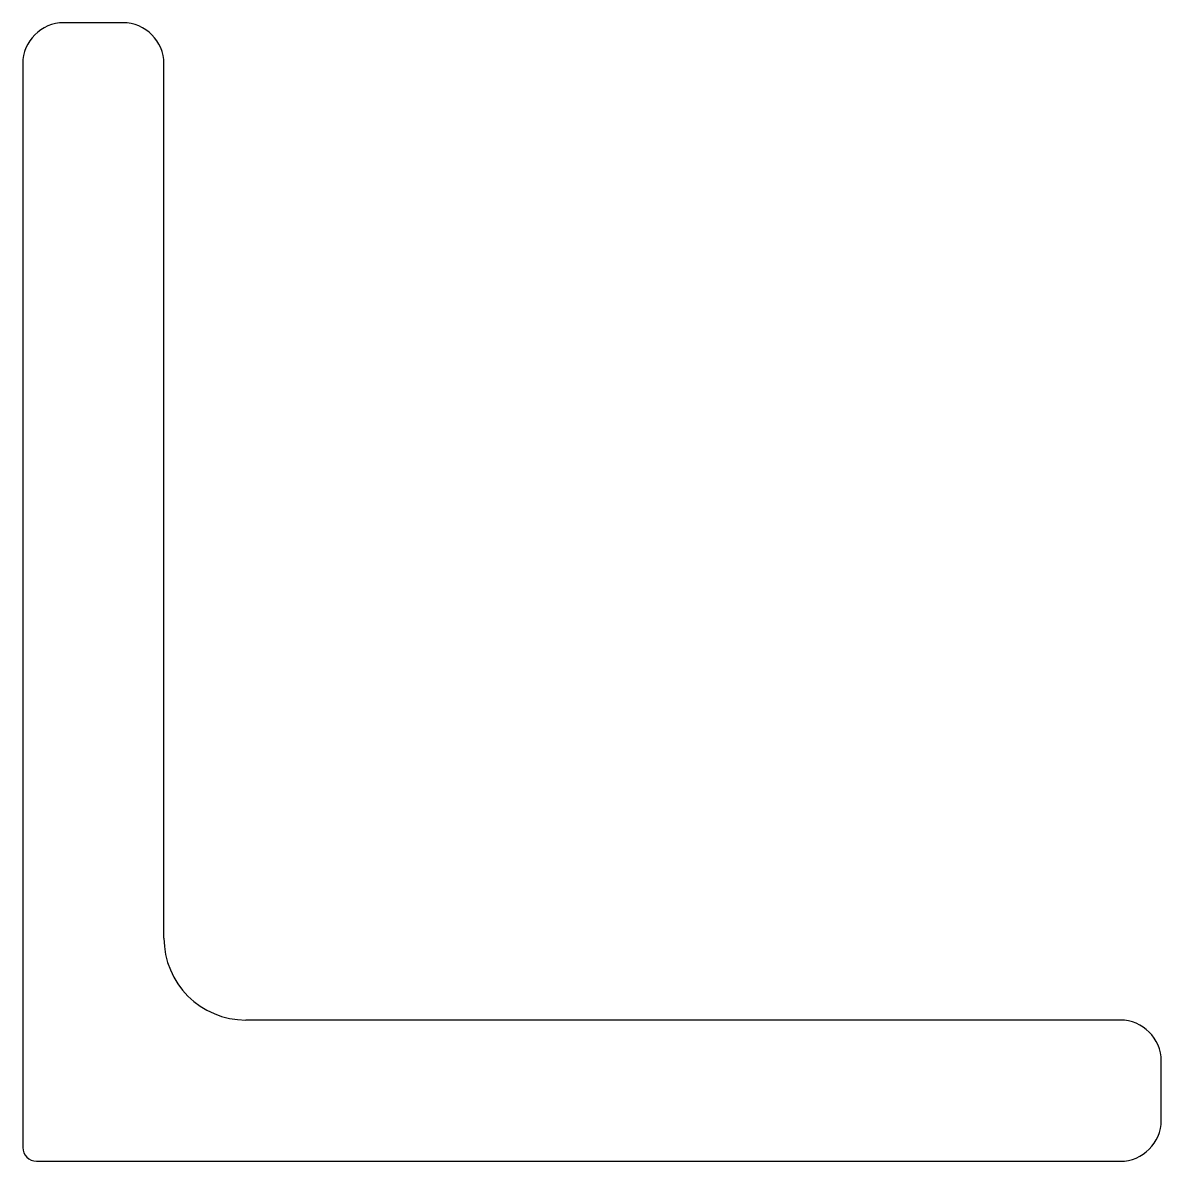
# Model space of a CAD drawing. Header units: millimetres. Extents: x 0 to 250, y 0 to 250.
import ezdxf

# ---------------------------------------------------------------- set-up
doc = ezdxf.new("R2010")
doc.units = ezdxf.units.MM
doc.layers.add('Profile', color=7, linetype='Continuous')

msp = doc.modelspace()

# ---------------------------------------------------------------- linework, layer by layer
at = {"layer": 'Profile'}
for p, q in [((22, 250), (9, 250)), ((0, 241), (0, 3)), ((31, 49), (31, 241)), ((241, 31), (49, 31)), ((250, 9), (250, 22)), ((3, 0), (241, 0))]:
    msp.add_line(p, q, dxfattribs=at)
for centre, radius, start, end in [((9, 241), 9, 90, 180), ((22, 241), 9, 0, 90), ((49, 49), 18, 180, 270), ((241, 22), 9, 0, 90), ((241, 9), 9, 270, 0), ((3, 3), 3, 180, 270)]:
    msp.add_arc(centre, radius, start, end, dxfattribs=at)

doc.saveas('drawing.dxf')
